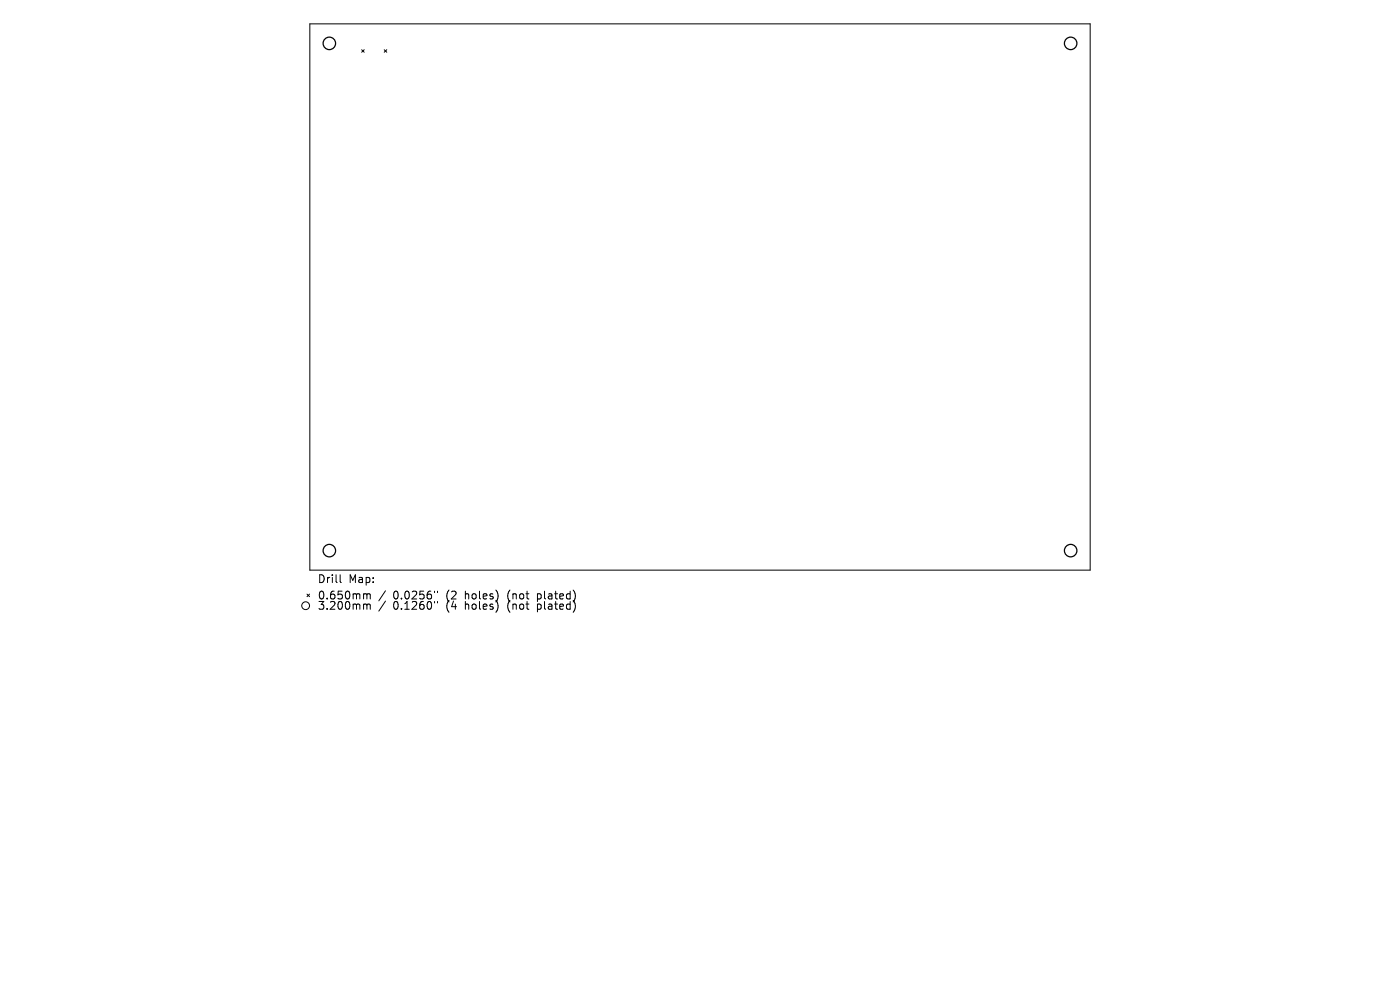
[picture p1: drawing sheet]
<svg xmlns="http://www.w3.org/2000/svg" width="297mm" height="210mm" viewBox="0 0 297 210" stroke-linecap="round" stroke-linejoin="round" font-family="sans-serif">
<defs><g id="words">
<g font-size="2.3">
<text x="67.3" y="123.9">Drill</text>
<text x="74" y="123.9">Map:</text>
<text x="67.3" y="127.4">0.650mm</text>
<text x="67.3" y="129.6">3.200mm</text>
<text x="83.4" y="127.4">0.0256&quot;</text>
<text x="83.4" y="129.6">0.1260&quot;</text>
<text x="94.8" y="127.4">(2</text>
<text x="94.8" y="129.6">(4</text>
<text x="98.9" y="127.4">holes)</text>
<text x="98.9" y="129.6">holes)</text>
<text x="108" y="127.4">(not</text>
<text x="108" y="129.6">(not</text>
<text x="114.5" y="127.4">plated)</text>
<text x="114.5" y="129.6">plated)</text>
</g>
</g></defs>
<g fill="none" stroke="#000" stroke-width=".21">
<path d="M65.7 5.1h165.6v115.8h-165.6zM76.7 10.5l.6 .6M77.3 10.5l-.6 .6M81.5 10.5l.5 .6M82 10.5l-.5 .6M65.1 126l.6 .6M65.7 126l-.6 .6M72.2 121.9v1.4l.2 .3M77.4 126l.4 .2M77.4 128.1l.4 .3M77.8 126.2l.3-.2h.4v1.1M77.8 126.2v.9"/>
<path d="M77.8 128.4v.8M77.8 128.4l.3-.3 .4 .1v1M81.8 125.3l-1.4 2.2M81.8 127.5l-1.4 2.1M92.2 125.4v.3M92.2 127.6v.3M92.8 125.4v.3M92.8 127.6v.3"/>
<circle cx="64.8" cy="128.5" r=".83"/>
</g>
<g fill="none" stroke="#000" stroke-width=".26">
<circle cx="69.9" cy="9.2" r="1.32"/>
<circle cx="227.1" cy="9.2" r="1.32"/>
<circle cx="69.9" cy="116.8" r="1.32"/>
<circle cx="227.1" cy="116.8" r="1.32"/>
</g>
<use href="#words"/>
</svg>
